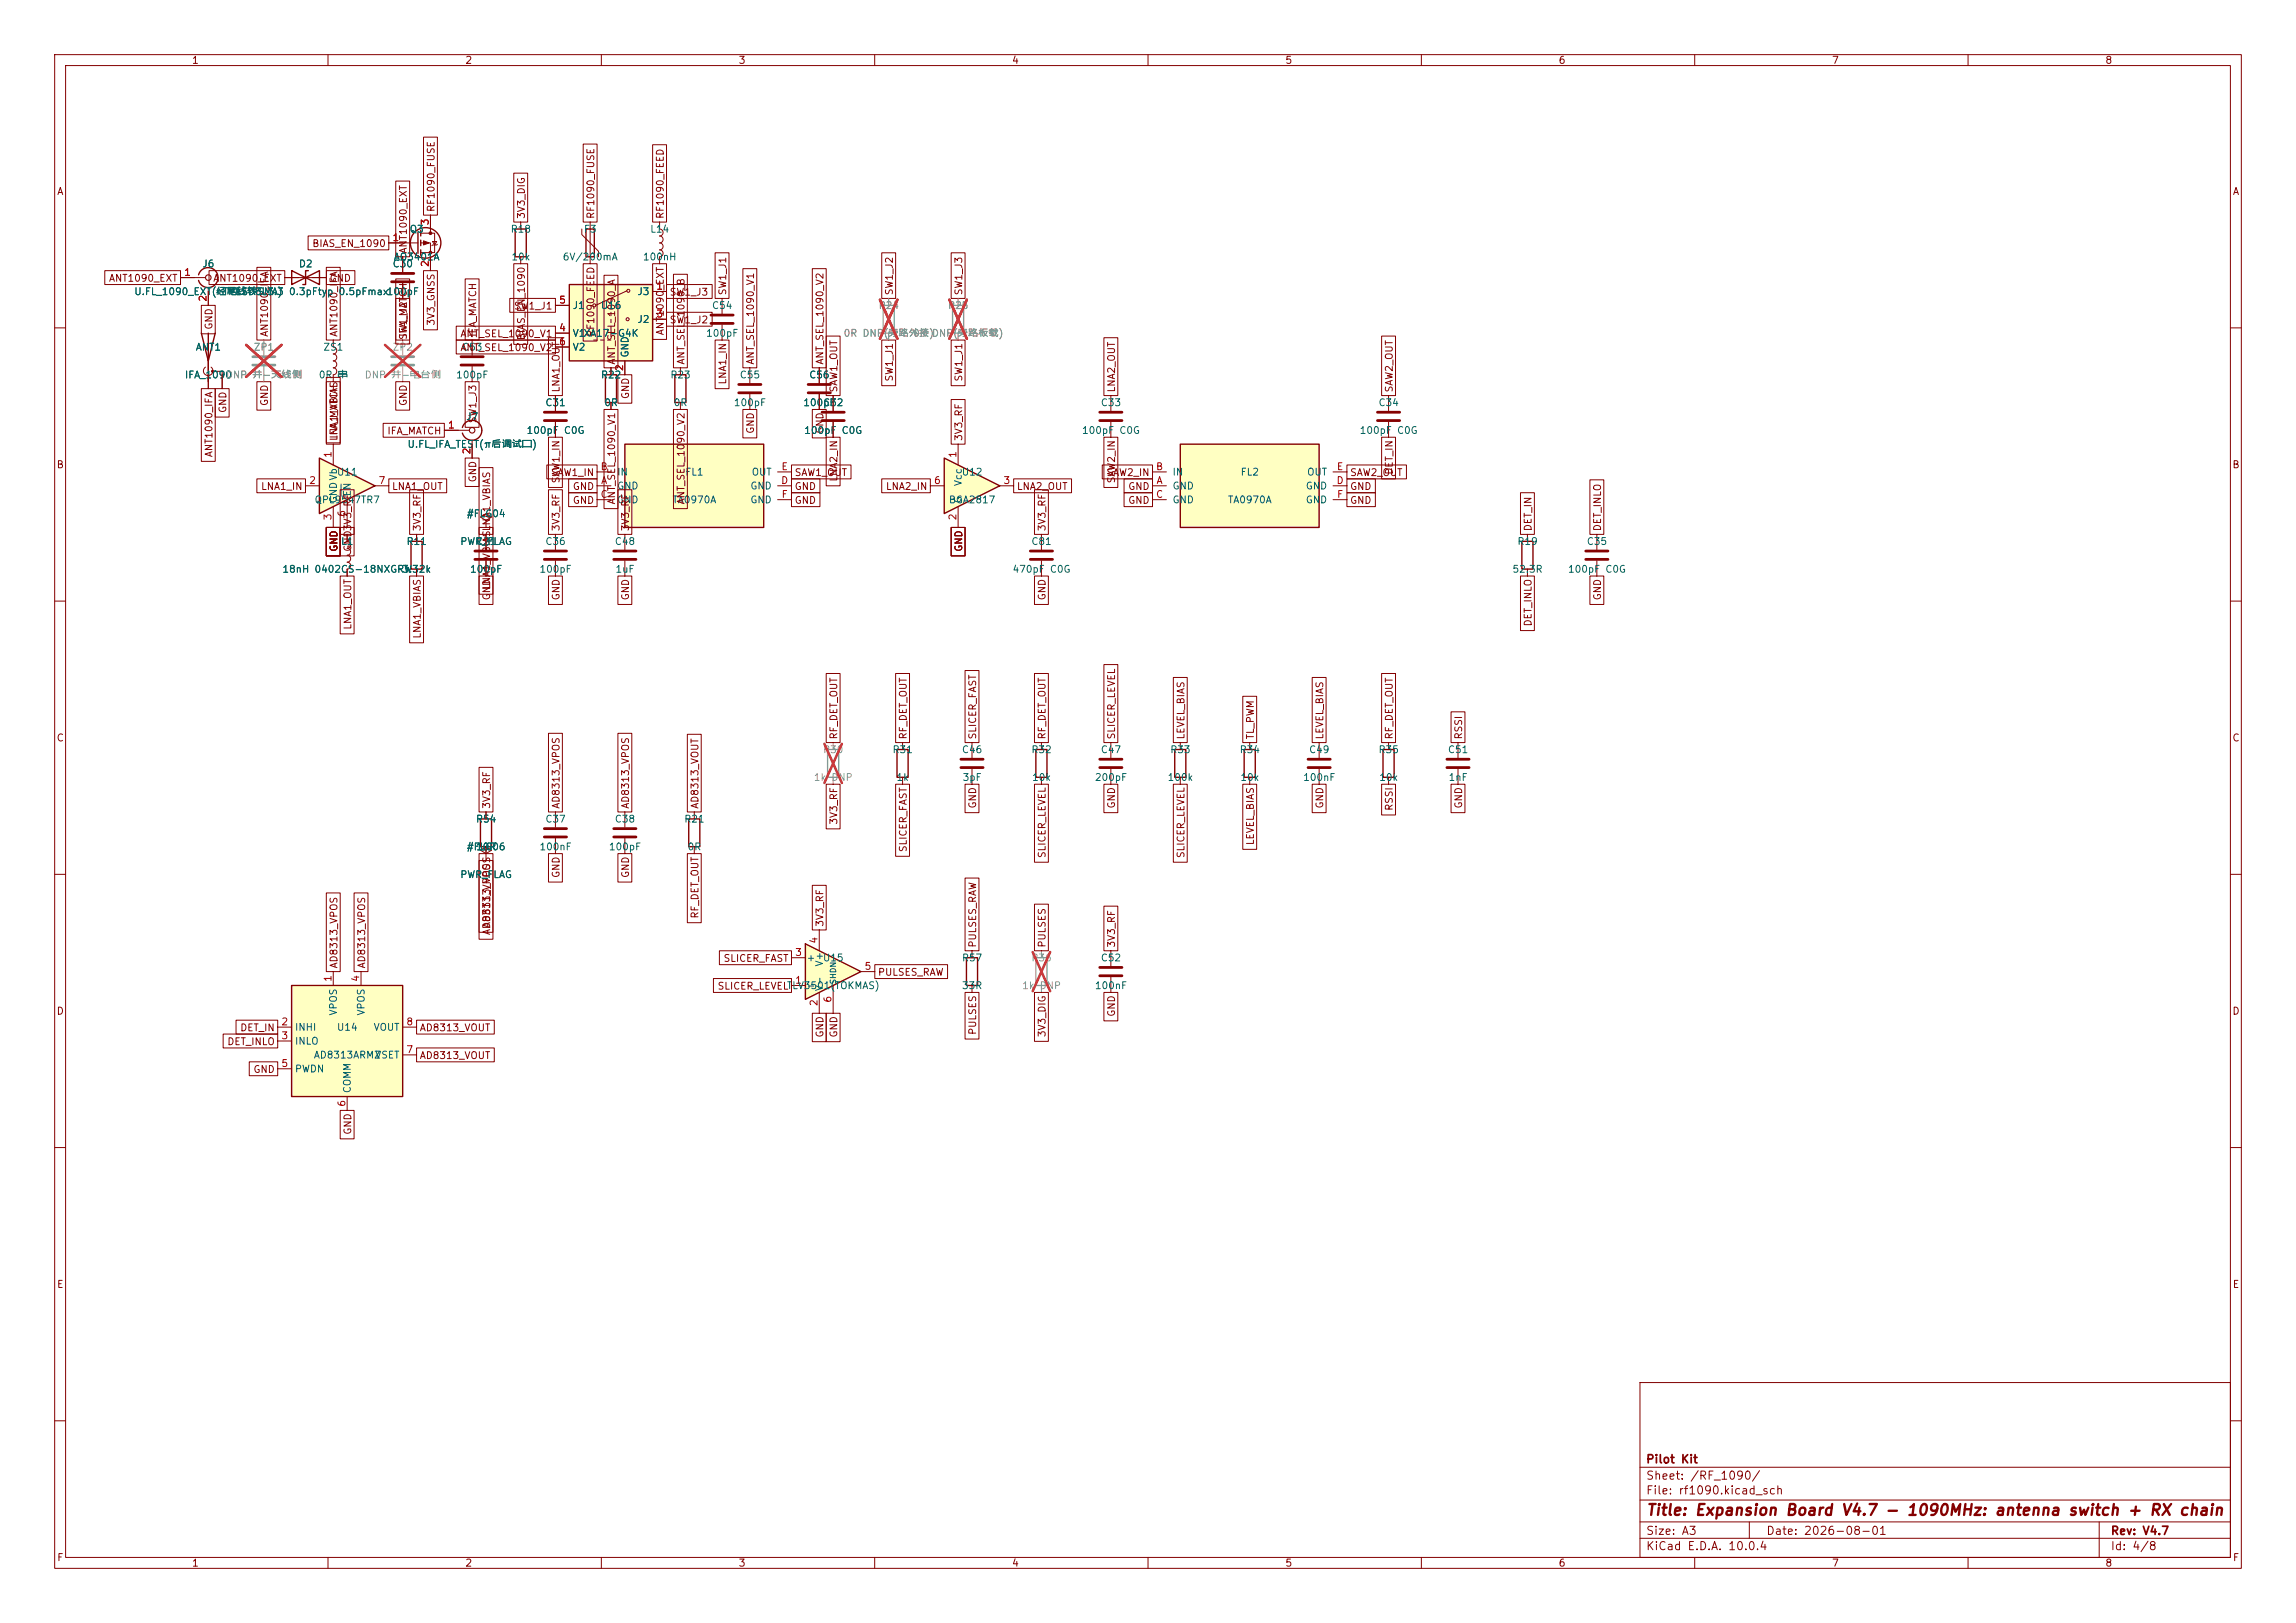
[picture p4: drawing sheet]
<svg xmlns="http://www.w3.org/2000/svg" width="420mm" height="297mm" viewBox="0 0 420 297" stroke-linecap="round" stroke-linejoin="round" font-family="sans-serif">
<defs><g id="words">
<text font-size="2" fill="#840000" x="301" y="277.8">Title: Expansion Board V4.7 - 1090MHz: antenna switch + RX chain</text>
<g font-size="1.5" fill="#840000">
<text x="301" y="268.1">Pilot Kit</text>
<text x="301" y="273.8">File: rf1090.kicad_sch</text>
<text x="301" y="271.1">Sheet: /RF_1090/</text>
<text x="301" y="281.2">Size: A3</text>
<text x="323" y="281.2">Date: 2026-08-01</text>
<text x="386" y="281.2">Rev: V4.7</text>
<text x="301" y="284">KiCad E.D.A. 10.0.4</text>
<text x="386" y="284">Id: 4/8</text>
</g>
<g font-size="1.3" fill="#840000">
<text x="35" y="12">1</text>
<text x="85" y="12">2</text>
<text x="135" y="12">3</text>
<text x="185" y="12">4</text>
<text x="235" y="12">5</text>
<text x="285" y="12">6</text>
<text x="335" y="12">7</text>
<text x="385" y="12">8</text>
<text x="10.3" y="36">A</text>
<text x="408.3" y="36">A</text>
<text x="79.8" y="38.9" transform="rotate(-90 79.8 38.9)">RF1090_FUSE</text>
<text x="96.3" y="40.2" transform="rotate(-90 96.3 40.2)">3V3_DIG</text>
<text x="109" y="40.2" transform="rotate(-90 109 40.2)">RF1090_FUSE</text>
<text x="121.7" y="40.2" transform="rotate(-90 121.7 40.2)">RF1090_FEED</text>
<text x="57" y="45.5">BIAS_EN_1090</text>
<text x="74.7" y="46.5" transform="rotate(-90 74.7 46.5)">ANT1090_EXT</text>
<text x="19.8" y="51.9">ANT1090_EXT</text>
<text x="38.9" y="51.9">ANT1090_EXT</text>
<text x="60.2" y="51.9">GND</text>
<text x="79.8" y="59.7" transform="rotate(-90 79.8 59.7)">3V3_GNSS</text>
<text x="93.9" y="56.9">SW1_J1</text>
<text x="122.4" y="59.5">SW1_J2</text>
<text x="122.4" y="54.4">SW1_J3</text>
<text x="133.1" y="54.1" transform="rotate(-90 133.1 54.1)">SW1_J1</text>
<text x="163.6" y="54.1" transform="rotate(-90 163.6 54.1)">SW1_J2</text>
<text x="176.3" y="54.1" transform="rotate(-90 176.3 54.1)">SW1_J3</text>
<text x="39.2" y="60.4" transform="rotate(-90 39.2 60.4)">GND</text>
<text x="49.3" y="61.8" transform="rotate(-90 49.3 61.8)">ANT1090_IFA</text>
<text x="62" y="61.8" transform="rotate(-90 62 61.8)">ANT1090_IFA</text>
<text x="74.7" y="62.3" transform="rotate(-90 74.7 62.3)">SW1_J2</text>
<text x="74.7" y="61.8" transform="rotate(-90 74.7 61.8)">IFA_MATCH</text>
<text x="84.1" y="64.6">ANT_SEL_1090_V2</text>
<text x="84.1" y="62">ANT_SEL_1090_V1</text>
<text x="87.4" y="61.8" transform="rotate(-90 87.4 61.8)">IFA_MATCH</text>
<text x="96.3" y="62.4" transform="rotate(-90 96.3 62.4)">BIAS_EN_1090</text>
<text x="109" y="61.8" transform="rotate(-90 109 61.8)">RF1090_FEED</text>
<text x="121.7" y="61.5" transform="rotate(-90 121.7 61.5)">ANT1090_EXT</text>
<text x="102.7" y="71.9" transform="rotate(-90 102.7 71.9)">LNA1_OUT</text>
<text x="112.8" y="66.8" transform="rotate(-90 112.8 66.8)">ANT_SEL_1090_A</text>
<text x="125.5" y="66.8" transform="rotate(-90 125.5 66.8)">ANT_SEL_1090_B</text>
<text x="133.1" y="70.5" transform="rotate(-90 133.1 70.5)">LNA1_IN</text>
<text x="138.2" y="66.8" transform="rotate(-90 138.2 66.8)">ANT_SEL_1090_V1</text>
<text x="150.9" y="66.8" transform="rotate(-90 150.9 66.8)">ANT_SEL_1090_V2</text>
<text x="153.5" y="71.9" transform="rotate(-90 153.5 71.9)">SAW1_OUT</text>
<text x="163.6" y="69.9" transform="rotate(-90 163.6 69.9)">SW1_J1</text>
<text x="176.3" y="69.9" transform="rotate(-90 176.3 69.9)">SW1_J1</text>
<text x="204.3" y="71.9" transform="rotate(-90 204.3 71.9)">LNA2_OUT</text>
<text x="255.1" y="71.9" transform="rotate(-90 255.1 71.9)">SAW2_OUT</text>
<text x="41.7" y="75.7" transform="rotate(-90 41.7 75.7)">GND</text>
<text x="49.3" y="74.4" transform="rotate(-90 49.3 74.4)">GND</text>
<text x="74.7" y="74.4" transform="rotate(-90 74.7 74.4)">GND</text>
<text x="87.4" y="77.5" transform="rotate(-90 87.4 77.5)">SW1_J3</text>
<text x="115.4" y="73.1" transform="rotate(-90 115.4 73.1)">GND</text>
<text x="39.2" y="83.8" transform="rotate(-90 39.2 83.8)">ANT1090_IFA</text>
<text x="62" y="80.8" transform="rotate(-90 62 80.8)">LNA1_VBIAS</text>
<text x="62" y="80.4" transform="rotate(-90 62 80.4)">IFA_MATCH</text>
<text x="70.7" y="79.8">IFA_MATCH</text>
<text x="138.2" y="79.5" transform="rotate(-90 138.2 79.5)">GND</text>
<text x="150.9" y="79.5" transform="rotate(-90 150.9 79.5)">GND</text>
<text x="176.3" y="80.8" transform="rotate(-90 176.3 80.8)">3V3_RF</text>
<text x="10.3" y="86">B</text>
<text x="47.6" y="90">LNA1_IN</text>
<text x="71.6" y="90">LNA1_OUT</text>
<text x="87.4" y="88.4" transform="rotate(-90 87.4 88.4)">GND</text>
<text x="100.7" y="87.4">SAW1_IN</text>
<text x="102.7" y="88.6" transform="rotate(-90 102.7 88.6)">SAW1_IN</text>
<text x="104.7" y="90">GND</text>
<text x="145.3" y="87.4">SAW1_OUT</text>
<text x="145.3" y="90">GND</text>
<text x="153.5" y="88.2" transform="rotate(-90 153.5 88.2)">LNA2_IN</text>
<text x="161.9" y="90">LNA2_IN</text>
<text x="185.9" y="90">LNA2_OUT</text>
<text x="204.3" y="88.6" transform="rotate(-90 204.3 88.6)">SAW2_IN</text>
<text x="206.3" y="90">GND</text>
<text x="246.9" y="87.4">SAW2_OUT</text>
<text x="246.9" y="90">GND</text>
<text x="255.1" y="87" transform="rotate(-90 255.1 87)">DET_IN</text>
<text x="408.2" y="86">B</text>
<text x="104.7" y="92.5">GND</text>
<text x="112.8" y="92.4" transform="rotate(-90 112.8 92.4)">ANT_SEL_1090_V1</text>
<text x="125.5" y="92.4" transform="rotate(-90 125.5 92.4)">ANT_SEL_1090_V2</text>
<text x="145.3" y="92.5">GND</text>
<text x="206.3" y="92.5">GND</text>
<text x="246.9" y="92.5">GND</text>
<text x="62" y="101.1" transform="rotate(-90 62 101.1)">GND</text>
<text x="64.6" y="101.1" transform="rotate(-90 64.6 101.1)">GND3V3_RF</text>
<text x="77.3" y="97.3" transform="rotate(-90 77.3 97.3)">3V3_RF</text>
<text x="90" y="97.3" transform="rotate(-90 90 97.3)">LNA1_VBIAS</text>
<text x="102.7" y="97.3" transform="rotate(-90 102.7 97.3)">3V3_RF</text>
<text x="115.4" y="97.3" transform="rotate(-90 115.4 97.3)">3V3_RF</text>
<text x="176.3" y="101.1" transform="rotate(-90 176.3 101.1)">GND</text>
<text x="191.6" y="97.3" transform="rotate(-90 191.6 97.3)">3V3_RF</text>
<text x="280.5" y="97.3" transform="rotate(-90 280.5 97.3)">DET_IN</text>
<text x="293.2" y="97.3" transform="rotate(-90 293.2 97.3)">DET_INLO</text>
<text x="90" y="110" transform="rotate(-90 90 110)">GND</text>
<text x="102.7" y="110" transform="rotate(-90 102.7 110)">GND</text>
<text x="115.4" y="110" transform="rotate(-90 115.4 110)">GND</text>
<text x="191.6" y="110" transform="rotate(-90 191.6 110)">GND</text>
<text x="293.2" y="110" transform="rotate(-90 293.2 110)">GND</text>
<text x="64.6" y="115.3" transform="rotate(-90 64.6 115.3)">LNA1_OUT</text>
<text x="77.3" y="117" transform="rotate(-90 77.3 117)">LNA1_VBIAS</text>
<text x="280.5" y="114.7" transform="rotate(-90 280.5 114.7)">DET_INLO</text>
<text x="10.3" y="136">C</text>
<text x="153.5" y="135.4" transform="rotate(-90 153.5 135.4)">RF_DET_OUT</text>
<text x="166.2" y="135.4" transform="rotate(-90 166.2 135.4)">RF_DET_OUT</text>
<text x="178.9" y="135.4" transform="rotate(-90 178.9 135.4)">SLICER_FAST</text>
<text x="191.6" y="135.4" transform="rotate(-90 191.6 135.4)">RF_DET_OUT</text>
<text x="204.3" y="135.4" transform="rotate(-90 204.3 135.4)">SLICER_LEVEL</text>
<text x="217" y="135.4" transform="rotate(-90 217 135.4)">LEVEL_BIAS</text>
<text x="229.7" y="135.4" transform="rotate(-90 229.7 135.4)">TL_PWM</text>
<text x="242.4" y="135.4" transform="rotate(-90 242.4 135.4)">LEVEL_BIAS</text>
<text x="255.1" y="135.4" transform="rotate(-90 255.1 135.4)">RF_DET_OUT</text>
<text x="267.8" y="135.4" transform="rotate(-90 267.8 135.4)">RSSI</text>
<text x="408.2" y="136">C</text>
<text x="90" y="148.1" transform="rotate(-90 90 148.1)">3V3_RF</text>
<text x="102.7" y="148.1" transform="rotate(-90 102.7 148.1)">AD8313_VPOS</text>
<text x="115.4" y="148.1" transform="rotate(-90 115.4 148.1)">AD8313_VPOS</text>
<text x="128.1" y="148.1" transform="rotate(-90 128.1 148.1)">AD8313_VOUT</text>
<text x="178.9" y="148.1" transform="rotate(-90 178.9 148.1)">GND</text>
<text x="204.3" y="148.1" transform="rotate(-90 204.3 148.1)">GND</text>
<text x="242.4" y="148.1" transform="rotate(-90 242.4 148.1)">GND</text>
<text x="255.1" y="148.5" transform="rotate(-90 255.1 148.5)">RSSI</text>
<text x="267.8" y="148.1" transform="rotate(-90 267.8 148.1)">GND</text>
<text x="153.5" y="151" transform="rotate(-90 153.5 151)">3V3_RF</text>
<text x="229.7" y="154.8" transform="rotate(-90 229.7 154.8)">LEVEL_BIAS</text>
<text x="102.7" y="160.8" transform="rotate(-90 102.7 160.8)">GND</text>
<text x="115.4" y="160.8" transform="rotate(-90 115.4 160.8)">GND</text>
<text x="166.2" y="156" transform="rotate(-90 166.2 156)">SLICER_FAST</text>
<text x="191.6" y="157.1" transform="rotate(-90 191.6 157.1)">SLICER_LEVEL</text>
<text x="217" y="157.1" transform="rotate(-90 217 157.1)">SLICER_LEVEL</text>
<text x="90" y="171.2" transform="rotate(-90 90 171.2)">AD8313_VPOS</text>
<text x="128.1" y="168.2" transform="rotate(-90 128.1 168.2)">RF_DET_OUT</text>
<text x="150.9" y="169.7" transform="rotate(-90 150.9 169.7)">3V3_RF</text>
<text x="178.9" y="173.5" transform="rotate(-90 178.9 173.5)">PULSES_RAW</text>
<text x="191.6" y="173.5" transform="rotate(-90 191.6 173.5)">PULSES</text>
<text x="204.3" y="173.5" transform="rotate(-90 204.3 173.5)">3V3_RF</text>
<text x="62" y="177.3" transform="rotate(-90 62 177.3)">AD8313_VPOS</text>
<text x="67.1" y="177.3" transform="rotate(-90 67.1 177.3)">AD8313_VPOS</text>
<text x="132.2" y="176.3">SLICER_FAST</text>
<text x="160.5" y="178.9">PULSES_RAW</text>
<text x="10.3" y="186">D</text>
<text x="131.2" y="181.4">SLICER_LEVELTLV3501(TOKMAS)</text>
<text x="408.2" y="186">D</text>
<text x="41.5" y="191.6">DET_INLO</text>
<text x="43.8" y="189">DET_IN</text>
<text x="76.7" y="189">AD8313_VOUT</text>
<text x="150.9" y="190" transform="rotate(-90 150.9 190)">GND</text>
<text x="153.5" y="190" transform="rotate(-90 153.5 190)">GND</text>
<text x="178.9" y="189.5" transform="rotate(-90 178.9 189.5)">PULSES</text>
<text x="191.6" y="189.9" transform="rotate(-90 191.6 189.9)">3V3_DIG</text>
<text x="204.3" y="186.2" transform="rotate(-90 204.3 186.2)">GND</text>
<text x="46.3" y="196.6">GND</text>
<text x="76.7" y="194.1">AD8313_VOUT</text>
<text x="64.6" y="207.8" transform="rotate(-90 64.6 207.8)">GND</text>
<text x="10.3" y="236">E</text>
<text x="408.3" y="236">E</text>
<text x="10.3" y="286">F</text>
<text x="35" y="287">1</text>
<text x="85" y="287">2</text>
<text x="135" y="287">3</text>
<text x="185" y="287">4</text>
<text x="235" y="287">5</text>
<text x="285" y="287">6</text>
<text x="335" y="287">7</text>
<text x="385" y="287">8</text>
<text x="408.3" y="286">F</text>
</g>
<g font-size="1.3" fill="#a90000">
<text x="78.7" y="41.3" transform="rotate(-90 78.7 41.3)">3</text>
<text x="71.7" y="44.4">1</text>
<text x="33.6" y="50.8">1</text>
<text x="78.7" y="49" transform="rotate(-90 78.7 49)">2</text>
<text x="119.9" y="53.3">1</text>
<text x="38.1" y="55.3" transform="rotate(-90 38.1 55.3)">2</text>
<text x="102.2" y="55.9">5</text>
<text x="119.9" y="58.4">3</text>
<text x="102.2" y="60.9">4</text>
<text x="102.2" y="63.5">6</text>
<text x="114.3" y="68" transform="rotate(-90 114.3 68)">2</text>
<text x="60.9" y="83.9" transform="rotate(-90 60.9 83.9)">1</text>
<text x="81.8" y="78.7">1</text>
<text x="86.3" y="83.3" transform="rotate(-90 86.3 83.3)">2</text>
<text x="175.2" y="83.9" transform="rotate(-90 175.2 83.9)">1</text>
<text x="56.4" y="88.9">2</text>
<text x="69.1" y="88.9">7</text>
<text x="109.8" y="86.3">B</text>
<text x="109.8" y="88.9">A</text>
<text x="142.8" y="88.9">D</text>
<text x="142.8" y="86.3">E</text>
<text x="170.7" y="88.9">6</text>
<text x="183.4" y="88.9">3</text>
<text x="211.4" y="86.3">B</text>
<text x="211.4" y="88.9">A</text>
<text x="244.4" y="88.9">D</text>
<text x="244.4" y="86.3">E</text>
<text x="60.9" y="95.3" transform="rotate(-90 60.9 95.3)">3</text>
<text x="63.5" y="94.7" transform="rotate(-90 63.5 94.7)">6</text>
<text x="109.8" y="91.4">C</text>
<text x="142.9" y="91.4">F</text>
<text x="175.2" y="95.3" transform="rotate(-90 175.2 95.3)">2</text>
<text x="211.4" y="91.4">C</text>
<text x="244.5" y="91.4">F</text>
<text x="149.8" y="172.8" transform="rotate(-90 149.8 172.8)">4</text>
<text x="60.9" y="179.8" transform="rotate(-90 60.9 179.8)">1</text>
<text x="66" y="179.8" transform="rotate(-90 66 179.8)">4</text>
<text x="145.3" y="175.2">3</text>
<text x="158" y="177.8">5</text>
<text x="145.3" y="180.3">1</text>
<text x="149.8" y="184.2" transform="rotate(-90 149.8 184.2)">2</text>
<text x="152.4" y="183.6" transform="rotate(-90 152.4 183.6)">6</text>
<text x="51.4" y="187.9">2</text>
<text x="51.4" y="190.5">3</text>
<text x="74.2" y="187.9">8</text>
<text x="51.4" y="195.6">5</text>
<text x="74.2" y="193">7</text>
<text x="63.5" y="202.6" transform="rotate(-90 63.5 202.6)">6</text>
</g>
<g font-size="1.3" fill="#006464">
<text x="71.9" y="48">AO3401A</text>
<text x="74.8" y="42.9">Q3</text>
<text x="93.3" y="42.9">R18</text>
<text x="93.4" y="48">10k</text>
<text x="102.8" y="48">6V/200mA</text>
<text x="106.7" y="42.9">F3</text>
<text x="117.5" y="48">100nH</text>
<text x="118.8" y="42.9">L14</text>
<text x="36.9" y="49.2">J6</text>
<text x="54.6" y="49.2">D2</text>
<text x="71.7" y="49.2">C30</text>
<text x="24.5" y="54.3">U.FL_1090_EXT(经尾线转SMA)</text>
<text x="40.6" y="54.3">TPESD8L3.3 0.3pFtyp 0.5pFmax100pF</text>
<text x="104.6" y="56.9">J1</text>
<text x="109.8" y="56.9">U16</text>
<text x="116.5" y="54.3">J3</text>
<text x="116.5" y="59.4">J2</text>
<text x="130.1" y="56.9">C54</text>
<text x="35.7" y="64.5">ANT1</text>
<text x="59" y="64.5">ZS1</text>
<text x="84.4" y="64.5">C53</text>
<text x="104.6" y="61.9">V1</text>
<text x="104.6" y="64.5">V2</text>
<text x="106.6" y="61.9">XA17-G4K</text>
<text x="115.3" y="65.5" transform="rotate(-90 115.3 65.5)">GND</text>
<text x="129" y="61.9">100pF</text>
<text x="33.7" y="69.6">IFA_1090</text>
<text x="58.2" y="69.6">0R 串</text>
<text x="83.3" y="69.6">100pF</text>
<text x="109.8" y="69.6">R22</text>
<text x="122.5" y="69.6">R23</text>
<text x="135.2" y="69.6">C55</text>
<text x="147.9" y="69.6">C56</text>
<text x="85.2" y="77.2">J7</text>
<text x="99.7" y="74.6">C31</text>
<text x="110.4" y="74.6">0R</text>
<text x="123.1" y="74.6">0R</text>
<text x="134.1" y="74.6">100pF</text>
<text x="146.8" y="74.6">100pF</text>
<text x="150.5" y="74.6">C32</text>
<text x="201.3" y="74.6">C33</text>
<text x="252.1" y="74.6">C34</text>
<text x="74.4" y="82.3">U.FL_IFA_TEST(π后调试口)</text>
<text x="96.2" y="79.7">100pF C0G</text>
<text x="147" y="79.7">100pF C0G</text>
<text x="197.8" y="79.7">100pF C0G</text>
<text x="248.6" y="79.7">100pF C0G</text>
<text x="61.5" y="87.3">U11</text>
<text x="112.8" y="89.9">GND</text>
<text x="112.8" y="87.3">IN</text>
<text x="125.2" y="87.3">FL1</text>
<text x="137.2" y="89.9">GND</text>
<text x="137.4" y="87.3">OUT</text>
<text x="175.8" y="87.3">U12</text>
<text x="176.2" y="89.1" transform="rotate(-90 176.2 89.1)">Vcc</text>
<text x="214.4" y="89.9">GND</text>
<text x="214.4" y="87.3">IN</text>
<text x="226.8" y="87.3">FL2</text>
<text x="238.8" y="89.9">GND</text>
<text x="239" y="87.3">OUT</text>
<text x="57.4" y="92.4">QPL9547TR7</text>
<text x="61.9" y="92.2" transform="rotate(-90 61.9 92.2)">GNDVb</text>
<text x="64.5" y="90.9" transform="rotate(-90 64.5 90.9)">EN</text>
<text x="85.3" y="95">#FLG04</text>
<text x="112.8" y="92.4">GND</text>
<text x="122.9" y="92.4">TA0970A</text>
<text x="137.2" y="92.4">GND</text>
<text x="173.5" y="92.4">BGA2817</text>
<text x="176.2" y="92.2" transform="rotate(-90 176.2 92.2)">G</text>
<text x="214.4" y="92.4">GND</text>
<text x="224.5" y="92.4">TA0970A</text>
<text x="238.8" y="92.4">GND</text>
<text x="62.3" y="100">L1</text>
<text x="74.3" y="100">R11</text>
<text x="84.1" y="100">PWR_FLAG</text>
<text x="87" y="100">C21</text>
<text x="99.7" y="100">C36</text>
<text x="112.4" y="100">C48</text>
<text x="188.6" y="100">C81</text>
<text x="277.5" y="100">R19</text>
<text x="290.2" y="100">C35</text>
<text x="51.5" y="105.1">18nH 0402CS-18NXGRW</text>
<text x="73.5" y="105.1">3.32k</text>
<text x="85.9" y="105.1">100pF</text>
<text x="98.6" y="105.1">100pF</text>
<text x="112.5" y="105.1">1uF</text>
<text x="185.1" y="105.1">470pF C0G</text>
<text x="276.5" y="105.1">52.3R</text>
<text x="286.7" y="105.1">100pF C0G</text>
<text x="163.2" y="138.1">R31</text>
<text x="163.9" y="143.2">1k</text>
<text x="175.9" y="138.1">C46</text>
<text x="176" y="143.2">3pF</text>
<text x="188.6" y="138.1">R32</text>
<text x="188.7" y="143.2">10k</text>
<text x="200.2" y="143.2">200pF</text>
<text x="201.3" y="138.1">C47</text>
<text x="213.5" y="143.2">100k</text>
<text x="214" y="138.1">R33</text>
<text x="226.7" y="138.1">R34</text>
<text x="226.8" y="143.2">10k</text>
<text x="238.3" y="143.2">100nF</text>
<text x="239.4" y="138.1">C49</text>
<text x="252.1" y="138.1">R35</text>
<text x="252.2" y="143.2">10k</text>
<text x="264.8" y="138.1">C51</text>
<text x="264.9" y="143.2">1nF</text>
<text x="85.3" y="155.9">#FLG06</text>
<text x="87" y="150.8">R54</text>
<text x="87" y="155.9">10R</text>
<text x="98.6" y="155.9">100nF</text>
<text x="99.7" y="150.8">C37</text>
<text x="111.3" y="155.9">100pF</text>
<text x="112.4" y="150.8">C38</text>
<text x="125.1" y="150.8">R21</text>
<text x="125.7" y="155.9">0R</text>
<text x="84.1" y="161">PWR_FLAG</text>
<text x="147.4" y="176.2">+</text>
<text x="150.4" y="176.2">U15</text>
<text x="150.8" y="177" transform="rotate(-90 150.8 177)">V+</text>
<text x="175.9" y="176.2">R57</text>
<text x="201.3" y="176.2">C52</text>
<text x="61.9" y="185.9" transform="rotate(-90 61.9 185.9)">VPOS</text>
<text x="67" y="185.9" transform="rotate(-90 67 185.9)">VPOS</text>
<text x="147.4" y="181.3">-</text>
<text x="150.8" y="181.5" transform="rotate(-90 150.8 181.5)">V-</text>
<text x="175.9" y="181.3">33R</text>
<text x="200.2" y="181.3">100nF</text>
<text x="53.8" y="188.9">INHI</text>
<text x="53.8" y="191.5">INLO</text>
<text x="61.5" y="188.9">U14</text>
<text x="68.2" y="188.9">VOUT</text>
<text x="53.8" y="196.6">PWDN</text>
<text x="57.3" y="194">AD8313ARMZ</text>
<text x="68.5" y="194">VSET</text>
<text x="64.5" y="200.2" transform="rotate(-90 64.5 200.2)">COMM</text>
</g>
<g font-size="1.3" fill="#939391">
<text x="160.6" y="56.9">R24</text>
<text x="173.3" y="56.9">R25</text>
<text x="46.3" y="64.5">ZP1</text>
<text x="71.7" y="64.5">ZP2</text>
<text x="154.2" y="61.9">0R DNP(旁路外接)DNP(旁路板载)</text>
<text x="166.9" y="61.9">0R</text>
<text x="41.2" y="69.6">DNP 并-天线侧</text>
<text x="66.6" y="69.6">DNP 并-电台侧</text>
<text x="148.8" y="143.2">1k DNP</text>
<text x="150.5" y="138.1">R30</text>
<text x="188.6" y="176.2">R36</text>
<text x="186.9" y="181.3">1k DNP</text>
</g>
<text font-size="1" fill="#006464" x="153.2" y="180.2" transform="rotate(-90 153.2 180.2)">SHDN</text>
</g></defs>
<g fill="none" stroke="#840000" stroke-width=".18">
<path d="M10 10h400v277h-400zM12 12h396v273h-396zM60 10v2M110 10v2M160 10v2M210 10v2M260 10v2M310 10v2M360 10v2M78.7 39.4v3.3M33 50.8h4.6M38.1 52.6v3.3"/>
<path d="M52.1 50.8h7.6M71.1 44.5h5.4M73.7 47v2.8M73.7 51.8v2.8M77 42.7h2.5v3.5h-2.5M77 44.5h1.7v5M79.1 44.2h.8l-.4 .6zM80 44.7l-.1 .1h-.8l-.1 .2M10 60h2M37.6 67.2a.85 .85 0 0 0-.1 1.2 .85 .85 0 0 0 1.2 0 .85 .85 0 0 0-.1-1.2M38.1 66v5.1M38.9 67.9h1.7v3.2"/>
<path d="M111.8 67.3v1.3M111.8 73.7v1.2M408 60h2M10 110h2M408 110h2M165.1 135.9v1.3M177.8 135.9v2.8M190.5 135.9v1.3M10 160h2M88.9 156.2l1-.6-1-.7-1 .7 1 .6v1.3M88.9 157.5h.1M101.6 148.6v2.8"/>
<path d="M101.6 153.4v2.8M114.3 148.6v2.8M114.3 153.4v2.8M165.1 142.2v1.3M177.8 140.7v2.8M190.5 142.2v1.3M408 160h2M10 210h2M408 210h2M300 253h108v32h-108zM10 260h2M300 278.5h108"/>
<path d="M300 274.5h108M300 268.5h108M320 278.5v3M384 278.5v6.5M408 260h2M60 285v2M110 285v2M160 285v2M210 285v2M260 285v2M300 281.5h108M310 285v2"/>
<path d="M360 285v2"/>
</g>
<g fill="none" stroke="#840000" stroke-width=".25">
<path d="M36.3 50.3a1.81 1.81 0 0 1 2.8-1 1.81 1.81 0 0 1 0 3 1.81 1.81 0 0 1-2.8-1M53.4 49.5v2.6l5-2.6v2.6zM56.4 49.5h-.5v2.6h-.5M76.5 42.5v3.9M77 42.2v1M77 43.9v1.1M77 45.7v1M36.8 61l1.3 5 1.3-5M38.1 61v8.9M110.7 68.6h2.1v5.1h-2.1zM164.1 137.2h2v5h-2zM189.5 137.2h2v5h-2z"/>
<circle cx="77.9" cy="44.4" r="2.79"/>
</g>
<path d="M46.2 65.3h4.1M46.2 66.8h4.1M71.6 65.3h4.1M71.6 66.8h4.1" fill="none" stroke="#9c9b98" stroke-width=".51"/>
<path d="M48.3 62.2v2.8M48.3 67.1v2.8M73.7 62.2v2.8M73.7 67.1v2.8M152.4 135.9v1.3M152.4 142.2v1.3" fill="none" stroke="#9c9b98" stroke-width=".18"/>
<path d="M45 63.1l6.5 5.9M51.5 63.1l-6.5 5.9M70.4 63.1l6.5 5.9M76.9 63.1l-6.5 5.9M150.8 136.1l3.2 7.2M154 136.1l-3.2 7.2" fill="none" stroke="#e12e31" stroke-width=".46"/>
<g fill="#840000" stroke="#840000" stroke-width=".18">
<path d="M77.5 44.1l1 .4-1 .3z"/>
<circle cx="38.9" cy="67.9" r=".18"/>
<circle cx="78.7" cy="42.7" r=".25"/>
<circle cx="78.7" cy="46.2" r=".25"/>
</g>
<path d="M151.4 137.2h2v5h-2z" fill="none" stroke="#9c9b98" stroke-width=".25"/>
<path d="M71.6 50h4.1M71.6 51.6h4.1M175.8 138.9h4M99.6 151.6h4M99.6 153.2h4M112.3 151.6h4M112.3 153.2h4M175.8 140.5h4" fill="none" stroke="#840000" stroke-width=".51"/>
<circle cx="38.1" cy="50.8" r=".51" fill="none" stroke="#840000" stroke-width=".2"/>
<path d="M147.3 172.7l10.2 5.1-10.2 5.1z" fill="#ffffc2"/>
<path d="M87.9 149.9h2v5h-2zM126 149.9h2v5h-2zM147.3 172.7l10.2 5.1-10.2 5.1zM176.8 175.3h2v5h-2z" fill="none" stroke="#840000" stroke-width=".25"/>
<path d="M88.9 148.6v1.3M88.9 154.9v1.3M127 148.6v1.3M127 154.9v1.3M144.8 175.3h2.5M149.9 170.2v3.8M157.5 177.8h2.5M177.8 174v1.3M144.8 180.3h2.5M149.9 181.6v3.8M152.4 180.3v5.1M177.8 180.3v1.3" fill="none" stroke="#840000" stroke-width=".18"/>
<path d="M53.3 180.3h20.4v20.4h-20.4z" fill="#ffffc2"/>
<path d="M53.3 180.3h20.4v20.4h-20.4z" fill="none" stroke="#840000" stroke-width=".25"/>
<path d="M149.9 67.3v2.8M149.9 72.1v2.8M152.4 72.4v2.8M152.4 77.2v2.8M61 177.8v2.5M66 177.8v2.5M50.8 188h2.5M50.8 190.5h2.5M50.8 195.6h2.5M73.7 188h2.5M73.7 193h2.5M63.5 200.7v2.5" fill="none" stroke="#840000" stroke-width=".18"/>
<path d="M147.8 70.4h4.1M147.8 71.9h4.1M150.4 75.4h4M150.4 77h4" fill="none" stroke="#840000" stroke-width=".51"/>
<path d="M172.7 83.8l10.2 5.1-10.2 5.1z" fill="#ffffc2"/>
<path d="M123.4 68.6h2.1v5.1h-2.1zM172.7 83.8l10.2 5.1-10.2 5.1zM214.9 137.2h2v5h-2zM227.6 137.2h2v5h-2z" fill="none" stroke="#840000" stroke-width=".25"/>
<g fill="none" stroke="#840000" stroke-width=".18">
<path d="M124.5 67.3v1.3M124.5 73.7v1.2M137.2 67.3v2.8M137.2 72.1v2.8M170.2 88.9h2.5M175.3 81.3v3.8M175.3 92.7v3.8M182.9 88.9h2.5M190.5 97.8v2.8M190.5 102.6v2.8M203.2 135.9v2.8M215.9 135.9v1.3"/>
<path d="M228.6 135.9v1.3M241.3 135.9v2.8M266.7 135.9v2.8M203.2 140.7v2.8M215.9 142.2v1.3M228.6 142.2v1.3M241.3 140.7v2.8M266.7 140.7v2.8M203.2 174v2.8M203.2 178.8v2.8"/>
</g>
<path d="M135.1 70.4h4.1M135.1 71.9h4.1M188.5 100.8h4M188.5 102.4h4M201.2 138.9h4M239.3 138.9h4M264.7 138.9h4M201.2 140.5h4M239.3 140.5h4M264.7 140.5h4M201.2 177h4M201.2 178.6h4" fill="none" stroke="#840000" stroke-width=".51"/>
<path d="M161.5 55.9h2.1v5.1h-2.1zM174.2 55.9h2.1v5.1h-2.1zM189.5 175.3h2v5h-2z" fill="none" stroke="#9c9b98" stroke-width=".25"/>
<path d="M162.6 54.6v1.3M175.3 54.6v1.3M162.6 61v1.2M175.3 61v1.2M190.5 174v1.3M190.5 180.3v1.3" fill="none" stroke="#9c9b98" stroke-width=".18"/>
<path d="M161 54.8l3.2 7.2M164.2 54.8l-3.2 7.2M173.7 54.8l3.2 7.2M176.9 54.8l-3.2 7.2M188.9 174.2l3.2 7.2M192.1 174.2l-3.2 7.2" fill="none" stroke="#e12e31" stroke-width=".46"/>
<path d="M114.3 81.3h25.4v15.2h-25.4z" fill="#ffffc2"/>
<path d="M94.2 41.9h2.1v5.1h-2.1zM107.2 41.9h1.5v5.1h-1.5zM114.3 81.3h25.4v15.2h-25.4zM278.4 99.1h2v5h-2zM253 137.2h2v5h-2z" fill="none" stroke="#840000" stroke-width=".25"/>
<g fill="none" stroke="#840000" stroke-width=".18">
<path d="M95.2 40.6v1.3M95.2 47v1.3M106.4 41.9v1l3.1 3.1v1M107.9 40.6v7.7M120.6 40.6v1.3a.64 .64 0 0 1 .7 .6 .64 .64 0 0 1-.7 .7 .64 .64 0 0 1 .7 .6 .64 .64 0 0 1-.7 .7 .64 .64 0 0 1 .7 .6 .64 .64 0 0 1-.7 .6 .64 .64 0 0 1 .7 .7 .64 .64 0 0 1-.7 .6v1.3M254 72.4v2.8M254 77.2v2.8M109.2 88.9h2.6M109.2 86.4h2.6M109.2 91.4h2.6M142.2 88.9h2.6M142.2 86.4h2.6"/>
<path d="M142.2 91.4h2.6M279.4 97.8v1.3M292.1 97.8v2.8M279.4 104.1v1.3M292.1 102.6v2.8M254 135.9v1.3M254 142.2v1.3"/>
</g>
<path d="M252 75.4h4M252 77h4M290.1 100.8h4M290.1 102.4h4" fill="none" stroke="#840000" stroke-width=".51"/>
<path d="M104.1 52.1h15.3v13.9h-15.3z" fill="#ffffc2"/>
<g fill="none" stroke="#840000" stroke-width=".18">
<path d="M101.6 55.9h2.5M111.8 54.6v.6M111.8 55.9v.6M111.8 57.2v.6M111.8 58.4v.7M111.8 59.7v.6M114.7 53.2l-5.7 2.7M119.4 53.3h2.5M119.4 58.4h2.5M61 62.2v1.3a.64 .64 0 0 1 .6 .6 .64 .64 0 0 1-.6 .7M61 64.8a.64 .64 0 0 1 .6 .6 .64 .64 0 0 1-.6 .6 .64 .64 0 0 1 .6 .7 .64 .64 0 0 1-.6 .6 .64 .64 0 0 1 .6 .7 .64 .64 0 0 1-.6 .6v1.3M101.6 61h2.5"/>
<path d="M101.6 63.5h2.5M108.6 62.2h.6M109.9 62.2h.6M111.1 62.2h.7M111.8 61v.6M114.3 66v2.6"/>
<circle cx="108.7" cy="55.9" r=".28"/>
<circle cx="114.8" cy="58.4" r=".28"/>
<circle cx="114.9" cy="53.2" r=".28"/>
</g>
<path d="M104.1 52.1h15.3v13.9h-15.3z" fill="none" stroke="#840000" stroke-width=".25"/>
<path d="M215.9 81.3h25.4v15.2h-25.4z" fill="#ffffc2"/>
<path d="M84.6 78.2a1.81 1.81 0 0 1 2.8-.9 1.81 1.81 0 0 1 0 2.9 1.81 1.81 0 0 1-2.8-1M215.9 81.3h25.4v15.2h-25.4z" fill="none" stroke="#840000" stroke-width=".25"/>
<g fill="none" stroke="#840000" stroke-width=".18">
<path d="M81.3 78.7h4.6M203.2 72.4v2.8M203.2 77.2v2.8M86.4 80.5v3.3M88.9 95.3l1-.7-1-.6-1 .6 1 .7v1.2M88.9 96.5h.1M88.9 97.8v2.8M101.6 97.8v2.8M114.3 97.8v2.8M210.8 88.9h2.6M210.8 86.4h2.6M210.8 91.4h2.6"/>
<path d="M243.8 88.9h2.6M243.8 86.4h2.6M243.8 91.4h2.6M88.9 102.6v2.8M101.6 102.6v2.8M114.3 102.6v2.8"/>
</g>
<path d="M201.2 75.4h4M201.2 77h4M86.9 100.8h4M86.9 102.4h4M99.6 100.8h4M99.6 102.4h4M112.3 100.8h4M112.3 102.4h4" fill="none" stroke="#840000" stroke-width=".51"/>
<circle cx="86.4" cy="78.7" r=".51" fill="none" stroke="#840000" stroke-width=".2"/>
<path d="M58.4 83.8l10.2 5.1-10.2 5.1z" fill="#ffffc2"/>
<path d="M58.4 83.8l10.2 5.1-10.2 5.1zM75.2 99.1h2v5h-2z" fill="none" stroke="#840000" stroke-width=".25"/>
<g fill="none" stroke="#840000" stroke-width=".18">
<path d="M72.4 33.1h2.5v13.9h-2.5zM77.5 25.1h2.5v14.3h-2.5zM78.7 39.4v2.5M94 31.7h2.5v8.9h-2.5zM106.7 26.4h2.5v14.2h-2.5zM119.4 26.5h2.5v14.1h-2.5zM19.2 49.5h13.8v2.6h-13.8zM33 50.8h2.6M36.8 55.9h2.6v5.2h-2.6zM38.1 53.3v2.6M38.2 49.5h13.9v2.6h-13.9zM47 48.9h2.5v13.3h-2.5z"/>
<path d="M52.1 50.8h2.5M56.4 43.2h14.7v2.5h-14.7zM57.2 50.8h2.5M59.7 48.9h2.5v13.3h-2.5zM59.7 49.5h5.2v2.6h-5.2zM71.1 44.5h2.6M72.4 51h2.5v11.2h-2.5zM72.4 54.6h2.5v8.4h-2.5zM73.7 47v2.8M73.7 51.8v2.8M77.5 49.5h2.5v10.9h-2.5zM78.7 47v2.5"/>
<path d="M83.5 59.7h18.1v2.5h-18.1zM85.1 51h2.5v11.2h-2.5zM93.3 54.6h8.3v2.6h-8.3zM94 48.3h2.5v14.7h-2.5zM101.6 55.9h2.5M106.7 48.3h2.5v14.1h-2.5zM110.5 50.4h2.5v16.9h-2.5zM119.4 48.3h2.5v13.8h-2.5zM119.4 53.3h2.5M119.4 58.4h2.5M121.9 57.1h8.4v2.6h-8.4zM121.9 52.1h8.4v2.5h-8.4z"/>
<path d="M123.2 50.2h2.5v17.1h-2.5zM130.8 46.3h2.6v8.3h-2.6zM132.1 54.6v2.8M132.1 59.4v2.8M135.9 49.2h2.5v18.1h-2.5zM148.6 49.2h2.5v18.1h-2.5zM161.3 46.3h2.5v8.3h-2.5zM174 46.3h2.5v8.3h-2.5zM36.8 71.1h2.6v13.3h-2.6zM38.1 68.6v2.5M39.4 71.1h2.5v5.2h-2.5zM40.6 68.6v2.5"/>
<path d="M47 69.9h2.5v5.2h-2.5zM59.7 69.1h2.5v12.2h-2.5zM59.7 69.9h2.5v11.1h-2.5zM70.1 77.5h11.2v2.5h-11.2zM72.4 69.9h2.5v5.2h-2.5zM81.3 78.7h2.5M83.5 62.2h18.1v2.6h-18.1zM85.1 69.9h2.5v8.3h-2.5zM86.4 62.2v2.8M86.4 67.1v2.8M100.3 61.8h2.6v10.6h-2.6zM101.6 72.4v2.8"/>
<path d="M101.6 77.2v2.8M101.6 61h2.5M101.6 63.5h2.5M110.5 74.9h2.5v18.2h-2.5zM111.8 67.3v1.3M111.8 73.7v1.2M113 68.6h2.6v5.2h-2.6zM114.3 66v2.6M123.2 74.9h2.5v18.2h-2.5zM130.8 62.2h2.6v8.9h-2.6zM135.9 74.9h2.5v5.2h-2.5zM148.6 74.9h2.5v5.2h-2.5z"/>
<path d="M149.9 67.3v2.8M149.9 72.1v2.8M151.1 61.5h2.6v10.9h-2.6zM152.4 72.4v2.8M152.4 77.2v2.8M161.3 62.2h2.5v8.4h-2.5zM174 62.2h2.5v8.4h-2.5zM174 73.1h2.5v8.2h-2.5zM201.9 61.8h2.6v10.6h-2.6zM252.7 61.5h2.6v10.9h-2.6zM47 87.6h8.9v2.6h-8.9zM55.9 88.9h2.5"/>
<path d="M59.7 96.5h2.5v5.2h-2.5zM61 81.3v3.8M61 92.7v3.8M62.2 96.5h2.6v5.2h-2.6zM62.2 89.6h2.6v8.2h-2.6zM63.5 97.8v1.3a.64 .64 0 0 1 .6 .6 .64 .64 0 0 1-.6 .6 .64 .64 0 0 1 .6 .7 .64 .64 0 0 1-.6 .6 .64 .64 0 0 1 .6 .6 .64 .64 0 0 1-.6 .7M63.5 91.4v5.1M68.6 88.9h2.5M71.1 87.6h10.6v2.6h-10.6zM74.9 89.6h2.6v8.2h-2.6zM76.2 97.8v1.3M85.1 83.8h2.5v5.2h-2.5z"/>
<path d="M86.4 81.3v2.5M87.6 85.6h2.6v12.2h-2.6zM87.6 96.5h2.6v12.2h-2.6zM88.9 96.5h.1M88.9 97.8v2.8M100 85.1h9.2v2.5h-9.2zM100.3 89.6h2.6v8.2h-2.6zM100.3 80h2.6v9.2h-2.6zM104 87.6h5.2v2.6h-5.2zM104 90.2h5.2v2.5h-5.2zM113 89.6h2.6v8.2h-2.6zM144.8 90.2h5.2v2.5h-5.2z"/>
<path d="M144.8 85.1h10.9v2.5h-10.9zM144.8 87.6h5.2v2.6h-5.2zM151.1 80h2.6v8.9h-2.6zM161.3 87.6h8.9v2.6h-8.9zM174 96.5h2.5v5.2h-2.5zM185.4 87.6h10.6v2.6h-10.6zM189.2 89.6h2.6v8.2h-2.6zM201.6 85.1h9.2v2.5h-9.2zM201.9 80h2.6v9.2h-2.6zM205.6 87.6h5.2v2.6h-5.2zM205.6 90.2h5.2v2.5h-5.2zM246.4 85.1h10.9v2.5h-10.9z"/>
<path d="M246.4 87.6h5.2v2.6h-5.2zM246.4 90.2h5.2v2.5h-5.2zM252.7 80h2.6v7.6h-2.6zM278.1 90.2h2.6v7.6h-2.6zM290.8 87.8h2.6v10h-2.6zM62.2 105.4h2.6v10.6h-2.6zM63.5 102.9a.64 .64 0 0 1 .6 .6 .64 .64 0 0 1-.6 .6v1.3M74.9 105.4h2.6v12.2h-2.6zM76.2 104.1v1.3M87.6 105.4h2.6v5.2h-2.6zM88.9 102.6v2.8M100.3 105.4h2.6v5.2h-2.6z"/>
<path d="M113 105.4h2.6v5.2h-2.6zM189.2 105.4h2.6v5.2h-2.6zM278.1 105.4h2.6v10h-2.6zM290.8 105.4h2.6v5.2h-2.6zM100.3 134.2h2.6v14.4h-2.6zM113 134.2h2.6v14.4h-2.6zM125.7 134.4h2.6v14.2h-2.6zM151.1 123.2h2.6v12.7h-2.6zM163.8 123.2h2.6v12.7h-2.6zM176.5 122.7h2.6v13.2h-2.6zM189.2 123.2h2.6v12.7h-2.6zM201.9 121.6h2.6v14.3h-2.6z"/>
<path d="M214.6 124h2.6v11.9h-2.6zM227.3 127.4h2.6v8.5h-2.6zM240 124h2.6v11.9h-2.6zM252.7 123.2h2.6v12.7h-2.6zM265.4 130.3h2.6v5.6h-2.6zM87.6 157.5h2.6v14.4h-2.6zM87.6 140.4h2.6v8.2h-2.6zM87.6 156.2h2.6v14.4h-2.6zM88.9 157.5h.1M88.9 148.6v1.3M88.9 154.9v1.3M100.3 156.2h2.6v5.2h-2.6z"/>
<path d="M113 156.2h2.6v5.2h-2.6zM125.7 156.2h2.6v12.7h-2.6zM151.1 143.5h2.6v8.2h-2.6zM163.8 143.5h2.6v13.2h-2.6zM176.5 143.5h2.6v5.2h-2.6zM189.2 143.5h2.6v14.3h-2.6zM201.9 143.5h2.6v5.2h-2.6zM214.6 143.5h2.6v14.3h-2.6zM227.3 143.5h2.6v11.9h-2.6zM240 143.5h2.6v5.2h-2.6zM252.7 143.5h2.6v5.6h-2.6zM265.4 143.5h2.6v5.2h-2.6z"/>
<path d="M59.7 163.4h2.5v14.4h-2.5zM64.8 163.4h2.5v14.4h-2.5zM130.5 179.1h14.3v2.5h-14.3zM131.6 174h13.2v2.5h-13.2zM148.6 162h2.5v8.2h-2.5zM160 176.5h13.3v2.6h-13.3zM176.5 160.7h2.6v13.3h-2.6zM189.2 165.5h2.6v8.5h-2.6zM201.9 165.8h2.6v8.2h-2.6zM40.8 189.2h10v2.6h-10zM43.2 186.7h7.6v2.5h-7.6zM45.6 194.3h5.2v2.6h-5.2z"/>
<path d="M76.2 186.7h14.2v2.5h-14.2zM76.2 191.8h14.2v2.5h-14.2zM148.6 185.4h2.5v5.2h-2.5zM151.1 185.4h2.6v5.2h-2.6zM176.5 181.6h2.6v8.5h-2.6zM189.2 181.6h2.6v9h-2.6zM201.9 181.6h2.6v5.2h-2.6zM62.2 203.2h2.6v5.2h-2.6z"/>
</g>
<path d="M62.4 88.6v2.2" fill="none" stroke="#006464" stroke-width=".18"/>
<path d="M130 57.7h4.1M130 59.2h4.1M84.3 65.3h4.1M84.3 66.8h4.1M99.6 75.4h4M99.6 77h4" fill="none" stroke="#840000" stroke-width=".51"/>
<path d="M162.6 54.6v1.3M175.3 54.6v1.3M48.3 62.2v2.8M48.3 67.1v2.8M162.6 61v1.2M175.3 61v1.2" fill="none" stroke="#9c9b98" stroke-width=".18"/>
<path d="M161 54.8l3.2 7.2M164.2 54.8l-3.2 7.2M173.7 54.8l3.2 7.2M176.9 54.8l-3.2 7.2M45 63.1l6.5 5.9M51.5 63.1l-6.5 5.9" fill="none" stroke="#e12e31" stroke-width=".46"/>
<use href="#words"/>
</svg>
